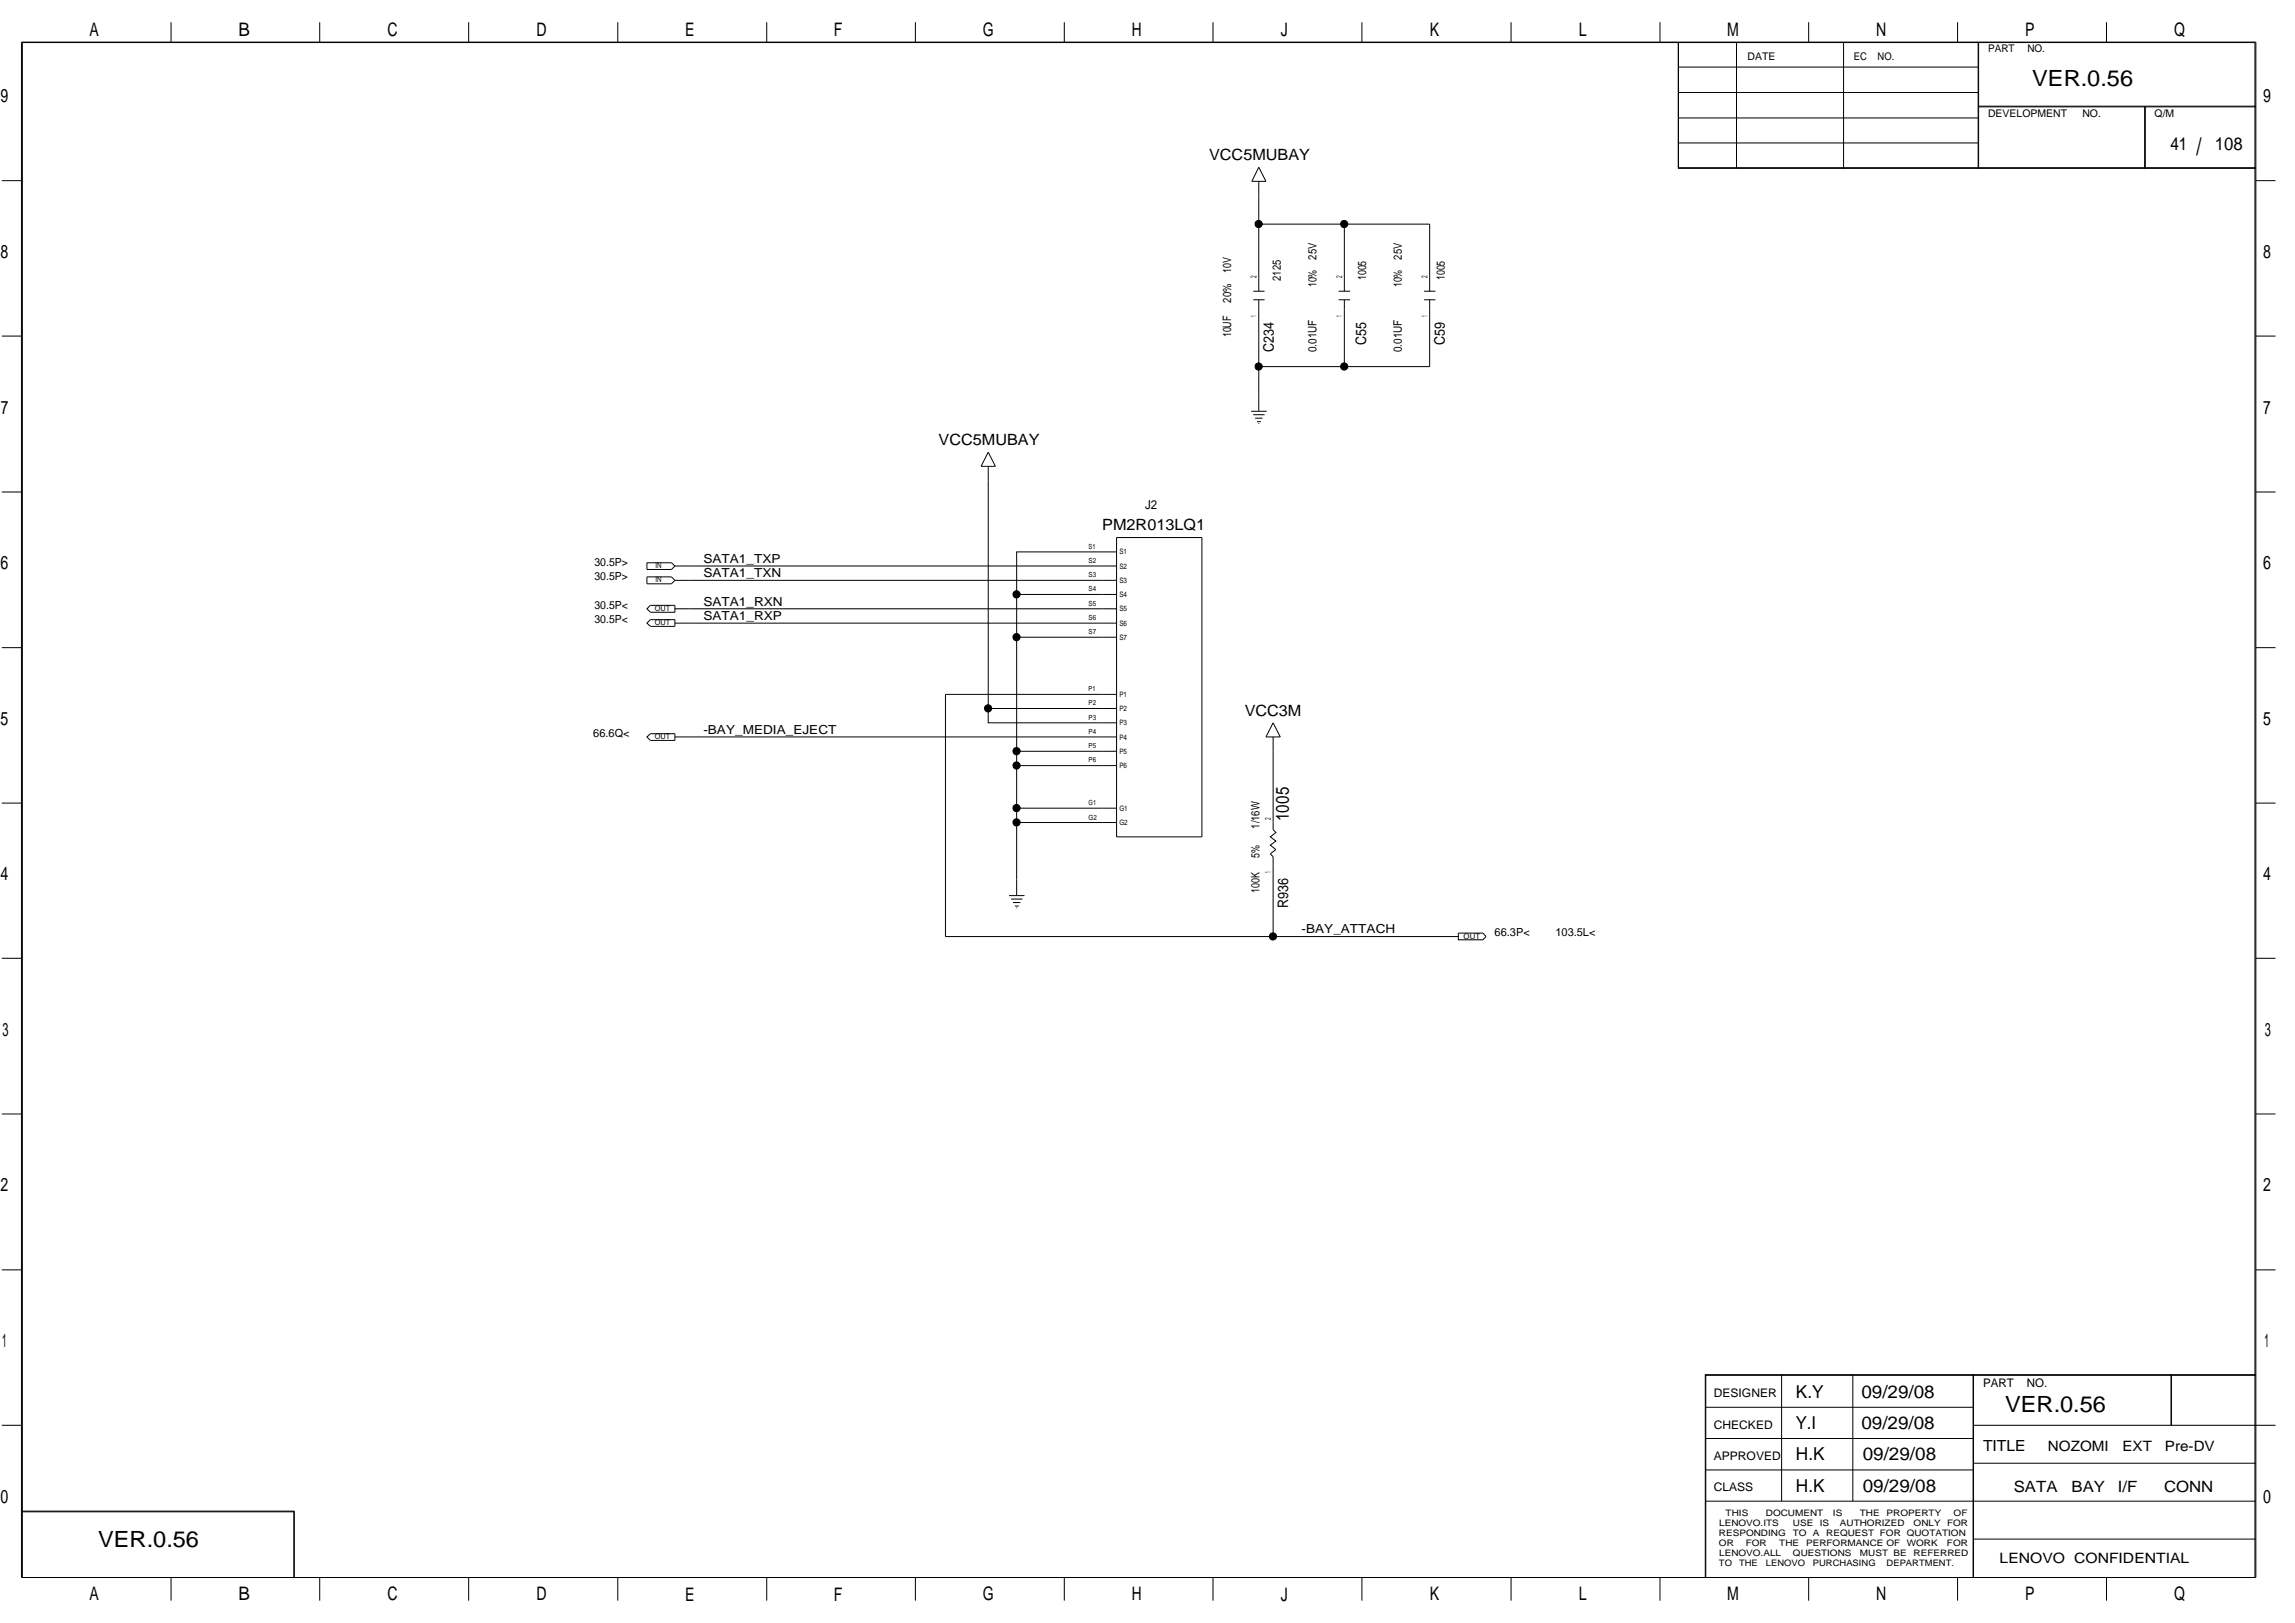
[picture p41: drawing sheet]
<svg xmlns="http://www.w3.org/2000/svg" width="420mm" height="297mm" viewBox="0 0 420 297" stroke-linecap="round" stroke-linejoin="round" font-family="sans-serif">
<defs><g id="words">
<text font-size="4.4" x="402.1" y="28.4">/</text>
<g font-size="4.1">
<text x="372.1" y="15.7">VER.0.56</text>
<text x="367.1" y="258.4">VER.0.56</text>
<text x="18" y="283.2">VER.0.56</text>
</g>
<g font-size="3.4">
<text x="16.4" y="6.6">A</text>
<text x="43.6" y="6.6">B</text>
<text x="70.9" y="6.6">C</text>
<text x="98.2" y="6.6">D</text>
<text x="125.4" y="6.6">E</text>
<text x="152.7" y="6.6">F</text>
<text x="179.9" y="6.6">G</text>
<text x="207.2" y="6.6">H</text>
<text x="234.5" y="6.6">J</text>
<text x="261.8" y="6.6">K</text>
<text x="289" y="6.6">L</text>
<text x="316.2" y="6.6">M</text>
<text x="343.5" y="6.6">N</text>
<text x="370.8" y="6.6">P</text>
<text x="398" y="6.6">Q</text>
<text x=".1" y="18.8">9</text>
<text x="414.3" y="18.8">9</text>
<text x=".1" y="47.2">8</text>
<text x="414.3" y="47.2">8</text>
<text x=".2" y="75.7">7</text>
<text x="414.3" y="75.7">7</text>
<text x=".1" y="104.2">6</text>
<text x="414.3" y="104.2">6</text>
<text x=".1" y="132.7">5</text>
<text x="414.3" y="132.7">5</text>
<text x=".1" y="161.1">4</text>
<text x="414.3" y="161.1">4</text>
<text x=".5" y="189.6">3</text>
<text x="414.6" y="189.6">3</text>
<text x=".1" y="218.1">2</text>
<text x="414.3" y="218.1">2</text>
<text x=".4" y="246.6">1</text>
<text x="414.6" y="246.6">1</text>
<text x=".1" y="275.1">0</text>
<text x="414.3" y="275.1">0</text>
<text x="16.4" y="292.9">A</text>
<text x="43.6" y="292.9">B</text>
<text x="70.9" y="292.9">C</text>
<text x="98.2" y="292.9">D</text>
<text x="125.4" y="292.9">E</text>
<text x="152.7" y="292.9">F</text>
<text x="179.9" y="292.9">G</text>
<text x="207.2" y="292.9">H</text>
<text x="234.5" y="292.9">J</text>
<text x="261.8" y="292.9">K</text>
<text x="289" y="292.9">L</text>
<text x="316.2" y="292.9">M</text>
<text x="343.5" y="292.9">N</text>
<text x="370.8" y="292.9">P</text>
<text x="398" y="292.9">Q</text>
</g>
<g font-size="3.3">
<text x="397.4" y="27.4">41</text>
<text x="405.5" y="27.4">108</text>
<text x="236" y="150.3" transform="rotate(-90 236 150.3)">1005</text>
<text x="328.8" y="255.8">K.Y</text>
<text x="340.8" y="255.8">09/29/08</text>
<text x="328.7" y="261.6">Y.I</text>
<text x="340.8" y="261.6">09/29/08</text>
<text x="328.8" y="267.3">H.K</text>
<text x="341" y="267.3">09/29/08</text>
<text x="328.8" y="273">H.K</text>
<text x="341" y="273">09/29/08</text>
</g>
<g font-size="2.8">
<text x="221.3" y="29.3">VCC5MUBAY</text>
<text x="171.8" y="81.4">VCC5MUBAY</text>
<text x="201.8" y="97.1">PM2R013LQ1</text>
<text x="227.9" y="131">VCC3M</text>
<text x="363" y="265.6">TITLE</text>
<text x="368.7" y="273.1">SATA</text>
<text x="379.3" y="273.1">BAY</text>
<text x="387.7" y="273.1">I/F</text>
<text x="396.2" y="273.1">CONN</text>
</g>
<g font-size="2.7">
<text x="233.2" y="64.5" transform="rotate(-90 233.2 64.5)">C234</text>
<text x="250.1" y="63.2" transform="rotate(-90 250.1 63.2)">C55</text>
<text x="264.5" y="63.2" transform="rotate(-90 264.5 63.2)">C59</text>
<text x="235.8" y="166.2" transform="rotate(-90 235.8 166.2)">R936</text>
</g>
<g font-size="2.6">
<text x="374.9" y="265.5">NOZOMI</text>
<text x="388.6" y="265.5">EXT</text>
<text x="396.4" y="265.5">Pre-DV</text>
<text x="366.1" y="286.1">LENOVO CONFIDENTIAL</text>
</g>
<g font-size="2.3">
<text x="209.6" y="93.1">J2</text>
<text x="128.8" y="103">SATA1_TXP</text>
<text x="128.8" y="105.7">SATA1_TXN</text>
<text x="128.8" y="110.9">SATA1_RXN</text>
<text x="128.8" y="113.5">SATA1_RXP</text>
<text x="128.8" y="134.3">-BAY_MEDIA_EJECT</text>
<text x="238.3" y="170.8">-BAY_ATTACH</text>
</g>
<g font-size="2.2">
<text x="313.8" y="255.7">DESIGNER</text>
<text x="363" y="253.8">PART</text>
<text x="371.1" y="253.8">NO.</text>
<text x="313.8" y="261.5">CHECKED</text>
<text x="313.8" y="267.2">APPROVED</text>
<text x="313.8" y="272.9">CLASS</text>
</g>
<g font-size="2.1">
<text x="241" y="47.5" transform="rotate(-90 241 47.5)">25V</text>
<text x="256.7" y="47.5" transform="rotate(-90 256.7 47.5)">25V</text>
<text x="225.4" y="50" transform="rotate(-90 225.4 50)">10V</text>
<text x="234.5" y="51.4" transform="rotate(-90 234.5 51.4)">2125</text>
<text x="241" y="52.6" transform="rotate(-90 241 52.6)">10%</text>
<text x="250.1" y="51.3" transform="rotate(-90 250.1 51.3)">1005</text>
<text x="256.7" y="52.6" transform="rotate(-90 256.7 52.6)">10%</text>
<text x="264.5" y="51.3" transform="rotate(-90 264.5 51.3)">1005</text>
<text x="225.4" y="55.4" transform="rotate(-90 225.4 55.4)">20%</text>
<text x="225.4" y="61.7" transform="rotate(-90 225.4 61.7)">10UF</text>
<text x="241" y="64.5" transform="rotate(-90 241 64.5)">0.01UF</text>
<text x="256.7" y="64.5" transform="rotate(-90 256.7 64.5)">0.01UF</text>
<text x="230.6" y="151.7" transform="rotate(-90 230.6 151.7)">1/16W</text>
<text x="230.6" y="157.1" transform="rotate(-90 230.6 157.1)">5%</text>
<text x="230.6" y="163.4" transform="rotate(-90 230.6 163.4)">100K</text>
</g>
<g font-size="2">
<text x="108.8" y="103.5">30.5P&gt;</text>
<text x="108.8" y="106.2">30.5P&gt;</text>
<text x="108.8" y="111.4">30.5P&lt;</text>
<text x="108.8" y="114">30.5P&lt;</text>
<text x="108.6" y="134.8">66.6Q&lt;</text>
<text x="273.6" y="171.4">66.3P&lt;</text>
<text x="284.8" y="171.4">103.5L&lt;</text>
</g>
<g font-size="1.9">
<text x="319.9" y="11">DATE</text>
<text x="339.4" y="11">EC</text>
<text x="343.7" y="11">NO.</text>
<text x="364" y="9.5">PART</text>
<text x="371.2" y="9.5">NO.</text>
<text x="364" y="21.3">DEVELOPMENT</text>
<text x="381.2" y="21.3">NO.</text>
<text x="394.5" y="21.3">Q/M</text>
</g>
<g font-size="1.6">
<text x="314.7" y="281.2">RESPONDING</text>
<text x="314.7" y="279.3">LENOVO.ITS</text>
<text x="315.9" y="277.5">THIS</text>
<text x="323.3" y="277.5">DOCUMENT</text>
<text x="328.2" y="281.2">TO</text>
<text x="328.2" y="279.3">USE</text>
<text x="331.9" y="281.2">A</text>
<text x="333.2" y="279.3">IS</text>
<text x="334.3" y="281.2">REQUEST FOR QUOTATION</text>
<text x="335.6" y="277.5">IS</text>
<text x="336.8" y="279.3">AUTHORIZED</text>
<text x="340.5" y="277.5">THE</text>
<text x="345.4" y="277.5">PROPERTY</text>
<text x="350.3" y="279.3">ONLY</text>
<text x="356.5" y="279.3">FOR</text>
<text x="357.7" y="277.5">OF</text>
<text x="314.7" y="286.7">TO</text>
<text x="314.7" y="283">OR</text>
<text x="314.7" y="284.9">LENOVO.ALL</text>
<text x="318.4" y="286.7">THE</text>
<text x="319.6" y="283">FOR</text>
<text x="323.3" y="286.7">LENOVO</text>
<text x="325.7" y="283">THE</text>
<text x="328.2" y="284.9">QUESTIONS</text>
<text x="330.7" y="283">PERFORMANCE OF</text>
<text x="331.9" y="286.7">PURCHASING</text>
<text x="340.5" y="284.9">MUST BE</text>
<text x="345.4" y="286.7">DEPARTMENT.</text>
<text x="349.1" y="283">WORK</text>
<text x="350.3" y="284.9">REFERRED</text>
<text x="356.4" y="283">FOR</text>
</g>
<g font-size="1.5">
<text x="230" y="50.9" transform="rotate(-90 230 50.9)">2</text>
<text x="245.7" y="50.9" transform="rotate(-90 245.7 50.9)">2</text>
<text x="261.3" y="50.9" transform="rotate(-90 261.3 50.9)">2</text>
<text x="230" y="58.1" transform="rotate(-90 230 58.1)">1</text>
<text x="245.7" y="58.1" transform="rotate(-90 245.7 58.1)">1</text>
<text x="261.3" y="58.1" transform="rotate(-90 261.3 58.1)">1</text>
<text x="232.7" y="150" transform="rotate(-90 232.7 150)">2</text>
<text x="232.7" y="159.8" transform="rotate(-90 232.7 159.8)">1</text>
</g>
<g font-size="1.4">
<text x="204.9" y="101.5">S1</text>
<text x="120" y="104">IN</text>
<text x="120" y="106.6">IN</text>
<text x="204.9" y="106.7">S3</text>
<text x="204.9" y="104.1">S2</text>
<text x="119.9" y="111.8">OUT</text>
<text x="204.9" y="111.9">S5</text>
<text x="204.9" y="109.3">S4</text>
<text x="119.9" y="114.5">OUT</text>
<text x="204.9" y="117.1">S7</text>
<text x="204.9" y="114.5">S6</text>
<text x="204.9" y="130.2">P2</text>
<text x="204.9" y="127.5">P1</text>
<text x="119.9" y="135.3">OUT</text>
<text x="204.9" y="138">P5</text>
<text x="204.9" y="135.4">P4</text>
<text x="204.9" y="132.8">P3</text>
<text x="204.9" y="140.6">P6</text>
<text x="204.9" y="148.4">G1</text>
<text x="204.9" y="151">G2</text>
<text x="268" y="171.8">OUT</text>
</g>
<g font-size="1.3">
<text x="199.3" y="100.4">S1</text>
<text x="199.3" y="105.7">S3</text>
<text x="199.3" y="103">S2</text>
<text x="199.3" y="113.5">S6</text>
<text x="199.3" y="110.9">S5</text>
<text x="199.3" y="108.2">S4</text>
<text x="199.3" y="116.1">S7</text>
<text x="199.3" y="131.7">P3</text>
<text x="199.3" y="129.1">P2</text>
<text x="199.3" y="126.5">P1</text>
<text x="199.3" y="136.9">P5</text>
<text x="199.3" y="134.3">P4</text>
<text x="199.3" y="139.5">P6</text>
<text x="199.3" y="150">G2</text>
<text x="199.3" y="147.4">G1</text>
</g>
</g></defs>
<g fill="none" stroke="#000" stroke-width=".18">
<path d="M3.9 7.7h409.1v281h-409.1zM31.3 4.1v3.6M58.5 4.1v3.6M85.8 4.1v3.6M113.1 4.1v3.6M140.4 4.1v3.6M167.6 4.1v3.6M194.8 4.1v3.6M222.1 4.1v3.6M249.3 4.1v3.6M276.6 4.1v3.6M303.9 4.1v3.6"/>
<path d="M307.2 7.7v23.1h105.8M307.2 12.3h55M307.2 16.9h55M307.3 7.7v23.1M317.9 7.7v23.1M331.1 4.1v3.6M337.5 7.7v23.1M358.4 4.1v3.6M362.2 7.7v23.1M362.2 19.4h50.8M362.2 19.6h50.8M385.6 4.1v3.6"/>
<path d="M392.6 19.6v11.2M392.8 19.6v11.2M.3 33.1h3.6M230.5 30.6l1.3 2.6h-2.6zM230.5 33.2v20.1M307.2 30.7h105.8M307.2 21.6h55M307.3 26.2h54.9M413 33.1h3.6M229.4 53.3h2.1M229.4 54.9h2.1M230.5 41h31.2v12.3"/>
<path d="M230.5 54.9v20.3M245.1 53.3h2.1M245.1 54.9h2.1M246.1 41v12.3M246.1 54.9v12.2M260.7 53.3h2.1M260.7 54.9h2.1M261.7 54.9v12.2h-31.2M.3 61.5h3.6M229.1 75.3h2.8M229.4 75.9h2.1M229.8 76.5h1.3"/>
<path d="M230.1 77.2h.7M230.4 77.5h.1M413 61.5h3.6M.3 90h3.6M180.9 82.8l1.3 2.5h-2.6zM180.9 85.3v47h23.5M204.4 98.4h15.6v54.8h-15.6zM413 90h3.6M.3 118.5h3.6M118.4 111.4l.7-.6h4.5v1.3h-4.5zM118.4 103h4.5l.7 .6-.7 .6h-4.5zM118.4 105.6h4.5l.7 .6-.7 .6h-4.5z"/>
<path d="M119.1 113.4h4.5v1.2h-4.5l-.7-.6zM204.4 101h-18.3v7.8M204.4 108.8h-18.3v7.8M204.4 116.6h-18.3v20.9h18.3M204.4 103.6h-80.8M204.4 106.2h-80.8M204.4 111.4h-80.8M204.4 114h-80.8M413 118.5h3.6M118.4 134.9l.7-.6h4.5v1.2h-4.5zM186.1 137.5v2.6M204.4 127.1h-31.3v44.3h60v-14.6l-.5-.5 1-.8-1-.8 1-.8-1-.7 1-.8-.5-.6v-16.9"/>
<path d="M204.4 134.9h-80.8M204.4 129.7h-23.5M233.1 132.3l1.3 2.6h-2.6zM.3 147h3.6M186.1 147.9v15.9M204.4 140.1h-18.3v7.8M204.4 147.9h-18.3M204.4 150.5h-18.3M413 147h3.6M.3 175.4h3.6M184.7 163.9h2.9M185.1 164.5h2.1"/>
<path d="M185.5 165.2h1.3M185.8 165.8h.7M186.1 166.2h.1M267 171.4h-33.9M267 170.8h4.5l.6 .6-.6 .6h-4.5zM413 175.4h3.6M.3 203.9h3.6M413 203.9h3.6M.3 232.4h3.6M413 232.4h3.6M312.2 251.7h100.8M312.2 257.6h49"/>
<path d="M312.3 251.6v37M326.2 251.6v23.1M339.2 251.6v23.1M361.2 251.6v37M361.3 251.6v37M397.5 251.6v9.3M413 251.6h-100.8v37M.3 260.9h3.6M3.9 276.6h50v12M3.9 276.7h50M53.8 276.6v12M312.2 274.7h100.8"/>
<path d="M312.2 263.3h49M312.2 269h49M361.2 267.8h51.8M361.2 260.9h55.4M4.1 288.6v-280.8h408.7v280.8M31.3 288.6v4.3M58.5 288.6v4.3M85.8 288.6v4.3M113.1 288.6v4.3M140.4 288.6v4.3M167.6 288.6v4.3M194.8 288.6v4.3"/>
<path d="M222.1 288.6v4.3M249.3 288.6v4.3M276.6 288.6v4.3M303.9 288.6v4.3M331.1 288.6v4.3M358.4 288.6v4.3M361.2 281.7h51.8M385.6 288.6v4.3"/>
</g>
<g fill="#000" stroke="#000" stroke-width=".18">
<circle cx="230.4" cy="41" r=".66"/>
<circle cx="246.1" cy="41" r=".66"/>
<circle cx="230.4" cy="67.1" r=".66"/>
<circle cx="246.1" cy="67.1" r=".66"/>
<circle cx="186.1" cy="116.6" r=".66"/>
<circle cx="186.1" cy="108.8" r=".66"/>
<circle cx="180.9" cy="129.6" r=".66"/>
<circle cx="186.1" cy="137.5" r=".66"/>
<circle cx="186.1" cy="147.9" r=".66"/>
<circle cx="186.1" cy="140.1" r=".66"/>
<circle cx="186.1" cy="150.5" r=".66"/>
<circle cx="233" cy="171.4" r=".66"/>
</g>
<use href="#words"/>
</svg>
